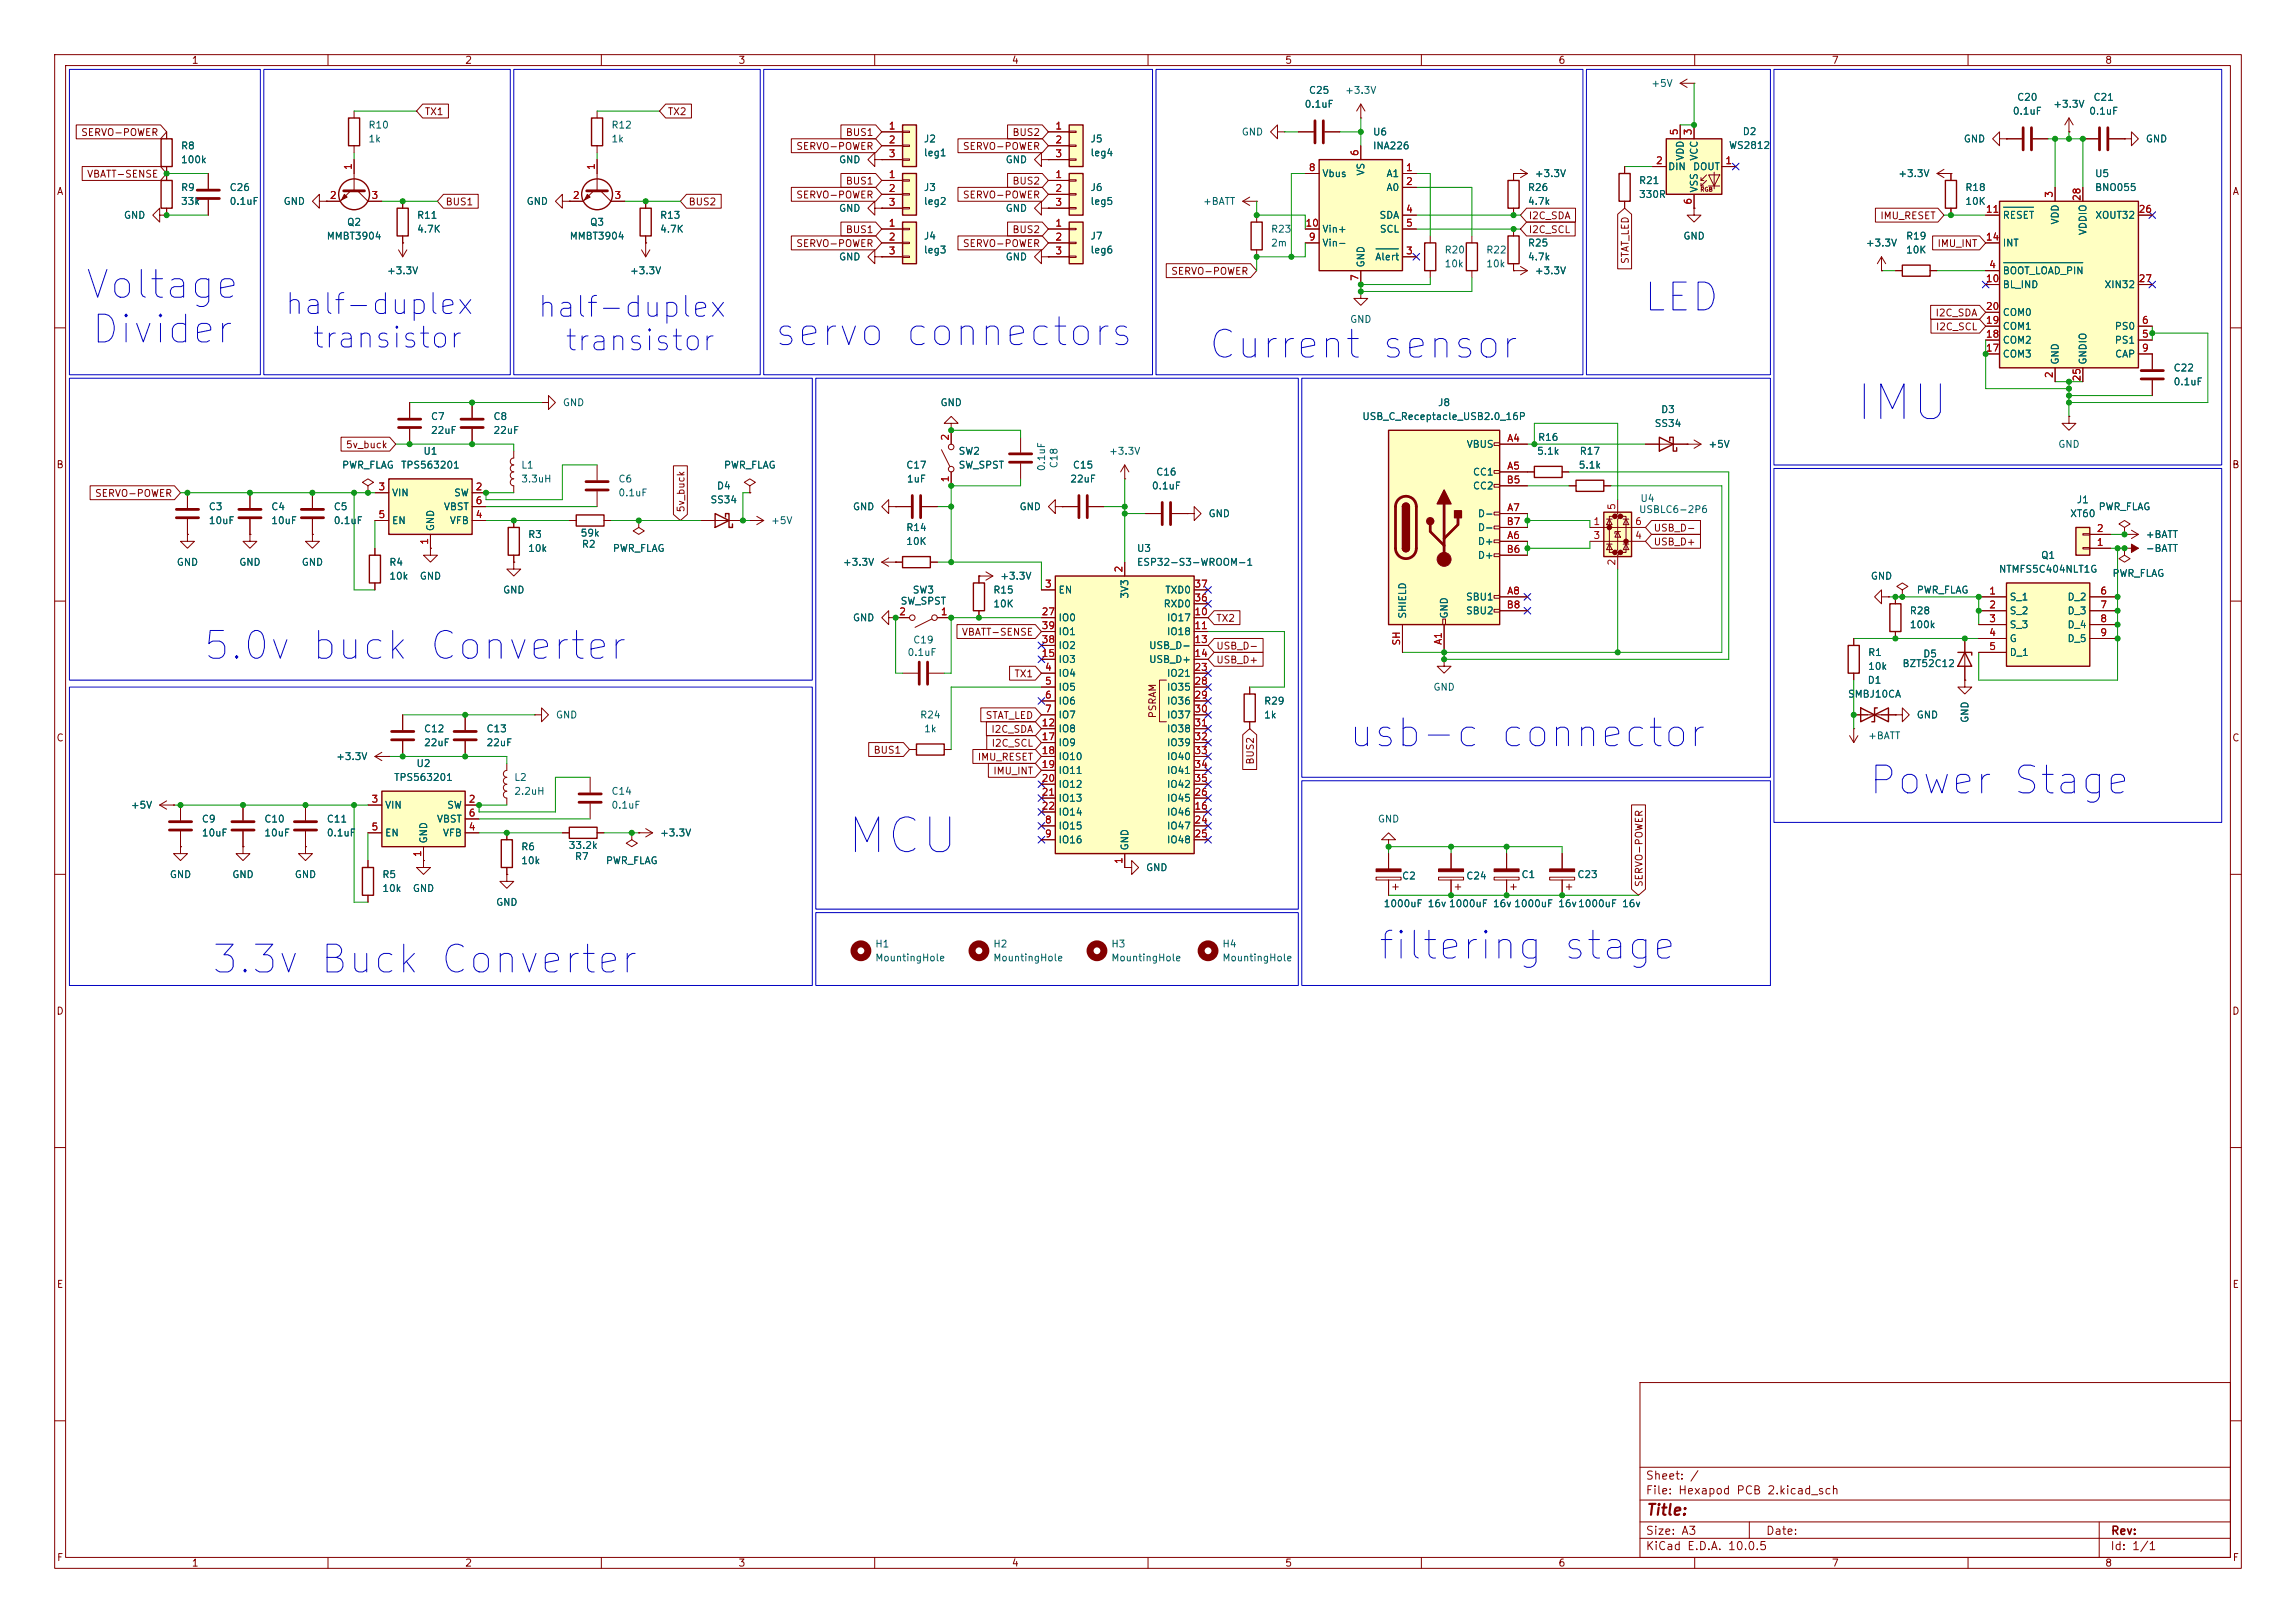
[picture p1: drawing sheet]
<svg xmlns="http://www.w3.org/2000/svg" width="420mm" height="297mm" viewBox="0 0 420 297" stroke-linecap="round" stroke-linejoin="round" font-family="sans-serif">
<defs><g id="words">
<g font-size="6.3" fill="#0000c2">
<text x="338.9" y="78.5">IMU</text>
<text x="154.3" y="157.8">MCU</text>
</g>
<g font-size="5.1" fill="#0000c2">
<text x="15.2" y="55.9">Voltage</text>
<text x="300.2" y="58.2">LED</text>
<text x="16.3" y="64.1">Divider</text>
<text x="141.2" y="64.6">servo connectors</text>
<text x="220.6" y="66.9">Current sensor</text>
<text x="36.7" y="122">5.0v buck Converter</text>
<text x="246.2" y="138">usb-c connector</text>
<text x="341.4" y="146.6">Power Stage</text>
<text x="38.3" y="179.4">3.3v Buck Converter</text>
<text x="251.7" y="176.9">filtering stage</text>
</g>
<g font-size="3.8" fill="#0000c2">
<text x="51.8" y="58.5">half-duplex</text>
<text x="98" y="59">half-duplex</text>
<text x="56.8" y="64.7">transistor</text>
<text x="103" y="65.2">transistor</text>
</g>
<text font-size="2" fill="#840000" x="301" y="277.8">Title:</text>
<g font-size="1.5" fill="#840000">
<text x="300.9" y="273.8">File: Hexapod PCB 2.kicad_sch</text>
<text x="300.9" y="271.1">Sheet: /</text>
<text x="300.9" y="281.2">Size: A3</text>
<text x="322.9" y="281.2">Date:</text>
<text x="386" y="281.2">Rev:</text>
<text x="300.9" y="284">KiCad E.D.A. 10.0.5</text>
<text x="385.9" y="284">Id: 1/1</text>
</g>
<g font-size="1.3" fill="#840000">
<text x="35" y="12">1</text>
<text x="85" y="12">2</text>
<text x="135" y="12">3</text>
<text x="185" y="12">4</text>
<text x="235" y="12">5</text>
<text x="285" y="12">6</text>
<text x="335" y="12">7</text>
<text x="385" y="12">8</text>
<text x="77.6" y="21.4">TX1</text>
<text x="122.1" y="21.4">TX2</text>
<text x="14.7" y="25.2">SERVO-POWER</text>
<text x="145.5" y="27.7">SERVO-POWER</text>
<text x="154.6" y="25.2">BUS1</text>
<text x="176" y="27.7">SERVO-POWER</text>
<text x="185.1" y="25.2">BUS2</text>
<text x="10.3" y="36">A</text>
<text x="15.8" y="32.8">VBATT-SENSE</text>
<text x="154.6" y="34.1">BUS1</text>
<text x="185.1" y="34.1">BUS2</text>
<text x="408.3" y="36">A</text>
<text x="81.4" y="37.9">BUS1</text>
<text x="125.9" y="37.9">BUS2</text>
<text x="145.5" y="36.6">SERVO-POWER</text>
<text x="176" y="36.6">SERVO-POWER</text>
<text x="279.5" y="40.4">I2C_SDA</text>
<text x="343.8" y="40.4">IMU_RESET</text>
<text x="145.5" y="45.5">SERVO-POWER</text>
<text x="154.6" y="43">BUS1</text>
<text x="176" y="45.5">SERVO-POWER</text>
<text x="185.1" y="43">BUS2</text>
<text x="279.5" y="43">I2C_SCL</text>
<text x="354.3" y="45.5">IMU_INT</text>
<text x="214.1" y="50.6">SERVO-POWER</text>
<text x="298.2" y="48.4" transform="rotate(-90 298.2 48.4)">STAT_LED</text>
<text x="353.9" y="58.2">I2C_SDA</text>
<text x="354" y="60.7">I2C_SCL</text>
<text x="63.2" y="82.3">5v_buck</text>
<text x="10.2" y="86">B</text>
<text x="408.2" y="86">B</text>
<text x="17.3" y="91.2">SERVO-POWER</text>
<text x="125.5" y="93.8" transform="rotate(-90 125.5 93.8)">5v_buck</text>
<text x="302.4" y="97.6">USB_D-</text>
<text x="302.4" y="100.1">USB_D+</text>
<text x="175.8" y="116.6">VBATT-SENSE</text>
<text x="222.4" y="119.2">USB_D-</text>
<text x="222.4" y="114.1">TX2</text>
<text x="185.5" y="124.2">TX1</text>
<text x="222.4" y="121.7">USB_D+</text>
<text x="180.2" y="131.9">STAT_LED</text>
<text x="211.8" y="131.5" transform="rotate(-90 211.8 131.5)">PSRAM</text>
<text x="10.2" y="136">C</text>
<text x="181.2" y="134.4">I2C_SDA</text>
<text x="181.3" y="136.9">I2C_SCL</text>
<text x="408.2" y="136">C</text>
<text x="159.7" y="138.2">BUS1</text>
<text x="178.7" y="139.5">IMU_RESET</text>
<text x="181.6" y="142">IMU_INT</text>
<text x="229.7" y="140" transform="rotate(-90 229.7 140)">BUS2</text>
<text x="300.8" y="162.4" transform="rotate(-90 300.8 162.4)">SERVO-POWER</text>
<text x="10.2" y="186">D</text>
<text x="408.2" y="186">D</text>
<text x="10.3" y="236">E</text>
<text x="408.3" y="236">E</text>
<text x="10.3" y="286">F</text>
<text x="35" y="287">1</text>
<text x="85" y="287">2</text>
<text x="135" y="287">3</text>
<text x="185" y="287">4</text>
<text x="235" y="287">5</text>
<text x="285" y="287">6</text>
<text x="335" y="287">7</text>
<text x="385" y="287">8</text>
<text x="408.3" y="286">F</text>
</g>
<g font-size="1.3" fill="#006464">
<text x="239.3" y="17.5">C25</text>
<text x="246" y="17.5">+3.3V</text>
<text x="302" y="16.2">+5V</text>
<text x="67.3" y="23.8">R10</text>
<text x="111.7" y="23.8">R12</text>
<text x="238.5" y="20">0.1uF</text>
<text x="368.1" y="21.3">0.1uF</text>
<text x="368.9" y="18.7">C20</text>
<text x="375.5" y="20">+3.3V</text>
<text x="382.1" y="21.3">0.1uF</text>
<text x="382.8" y="18.7">C21</text>
<text x="33" y="27.6">R8</text>
<text x="67.3" y="26.4">1k</text>
<text x="111.7" y="26.4">1k</text>
<text x="168.9" y="26.4">J2</text>
<text x="168.9" y="28.9">leg1</text>
<text x="199.4" y="26.4">J5</text>
<text x="199.4" y="28.9">leg4</text>
<text x="227" y="25.1">GND</text>
<text x="251" y="25.1">U6</text>
<text x="251" y="27.6">INA226</text>
<text x="308.3" y="29.5" transform="rotate(-90 308.3 29.5)">VDD</text>
<text x="310.8" y="29.5" transform="rotate(-90 310.8 29.5)">VCC</text>
<text x="316.2" y="27.6">WS2812</text>
<text x="318.7" y="25">D2</text>
<text x="359.1" y="26.4">GND</text>
<text x="392.4" y="26.4">GND</text>
<text x="33" y="35.3">R9</text>
<text x="33" y="30.2">100k</text>
<text x="41.9" y="35.3">C26</text>
<text x="153.4" y="30.2">GND</text>
<text x="168.9" y="35.3">J3</text>
<text x="183.9" y="30.2">GND</text>
<text x="199.4" y="35.3">J6</text>
<text x="241.8" y="32.7">Vbus</text>
<text x="249.9" y="32.2" transform="rotate(-90 249.9 32.2)">VS</text>
<text x="253.5" y="32.7">A1</text>
<text x="253.5" y="35.3">A0</text>
<text x="279.4" y="35.3">R26</text>
<text x="280.7" y="32.7">+3.3V</text>
<text x="299.7" y="34">R21</text>
<text x="305" y="31.4">DIN</text>
<text x="309.6" y="31.4">DOUT</text>
<text x="310.8" y="35.3" transform="rotate(-90 310.8 35.3)">VSS</text>
<text x="347.1" y="32.7">+3.3V</text>
<text x="359.4" y="35.3">R18</text>
<text x="383.1" y="32.7">U5</text>
<text x="383.1" y="35.3">BNO055</text>
<text x="22.6" y="40.3">GND</text>
<text x="33" y="37.8">33k</text>
<text x="41.9" y="37.8">0.1uF</text>
<text x="51.8" y="37.8">GND</text>
<text x="63.4" y="41.6">Q2</text>
<text x="76.2" y="40.3">R11</text>
<text x="96.2" y="37.8">GND</text>
<text x="107.8" y="41.6">Q3</text>
<text x="120.6" y="40.3">R13</text>
<text x="153.4" y="39.1">GND</text>
<text x="168.9" y="37.8">leg2</text>
<text x="183.9" y="39.1">GND</text>
<text x="199.4" y="37.8">leg5</text>
<text x="220" y="37.8">+BATT</text>
<text x="252.2" y="40.3">SDA</text>
<text x="279.4" y="37.8">4.7k</text>
<text x="299.7" y="36.5">330R</text>
<text x="359.4" y="37.8">10K</text>
<text x="366.2" y="40.3">RESET</text>
<text x="376.9" y="41.2" transform="rotate(-90 376.9 41.2)">VDD</text>
<text x="383.2" y="40.3">XOUT32</text>
<text x="59.7" y="44.1">MMBT3904</text>
<text x="76.2" y="42.9">4.7K</text>
<text x="104.1" y="44.1">MMBT3904</text>
<text x="120.6" y="42.9">4.7K</text>
<text x="153.4" y="48">GND</text>
<text x="168.9" y="44.1">J4</text>
<text x="168.9" y="46.7">leg3</text>
<text x="183.9" y="48">GND</text>
<text x="199.4" y="44.1">J7</text>
<text x="199.4" y="46.7">leg6</text>
<text x="232.4" y="42.9">R23</text>
<text x="232.4" y="45.4">2m</text>
<text x="241.8" y="45.4">Vin-</text>
<text x="241.8" y="42.9">Vin+</text>
<text x="251.5" y="48">Alert</text>
<text x="252.3" y="42.9">SCL</text>
<text x="264.1" y="46.7">R20</text>
<text x="271.8" y="46.7">R22</text>
<text x="279.4" y="45.4">R25</text>
<text x="279.4" y="48">4.7k</text>
<text x="307.8" y="44.1">GND</text>
<text x="341.2" y="45.4">+3.3V</text>
<text x="348.5" y="44.1">R19</text>
<text x="348.5" y="46.7">10K</text>
<text x="366.2" y="45.4">INT</text>
<text x="382" y="43.1" transform="rotate(-90 382 43.1)">VDDIO</text>
<text x="70.7" y="50.5">+3.3V</text>
<text x="115.1" y="50.5">+3.3V</text>
<text x="249.9" y="49" transform="rotate(-90 249.9 49)">GND</text>
<text x="264.1" y="49.2">10k</text>
<text x="271.8" y="49.2">10k</text>
<text x="280.7" y="50.5">+3.3V</text>
<text x="366.2" y="50.5">BOOT_LOAD_PIN</text>
<text x="366.2" y="53">BL_IND</text>
<text x="384.9" y="53">XIN32</text>
<text x="246.9" y="59.4">GND</text>
<text x="366.2" y="58.1">COM0</text>
<text x="366.2" y="65.7">COM3</text>
<text x="366.2" y="63.2">COM2</text>
<text x="366.2" y="60.7">COM1</text>
<text x="386.7" y="63.2">PS1</text>
<text x="386.7" y="60.7">PS0</text>
<text x="386.8" y="65.7">CAP</text>
<text x="376.9" y="66.8" transform="rotate(-90 376.9 66.8)">GND</text>
<text x="382" y="66.8" transform="rotate(-90 382 66.8)">GNDIO</text>
<text x="397.5" y="68.3">C22</text>
<text x="397.5" y="70.8">0.1uF</text>
<text x="78.7" y="77.2">C7</text>
<text x="90.2" y="77.2">C8</text>
<text x="102.9" y="74.6">GND</text>
<text x="171.9" y="74.6">GND</text>
<text x="249.1" y="77.2">USB_C_Receptacle_USB2.0_16P</text>
<text x="262.9" y="74.6">J8</text>
<text x="303.8" y="75.9">D3</text>
<text x="77.3" y="83.5">U1</text>
<text x="78.7" y="79.7">22uF</text>
<text x="90.2" y="79.7">22uF</text>
<text x="175.2" y="83.5">SW2</text>
<text x="202.8" y="83.5">+3.3V</text>
<text x="268.2" y="82.2">VBUS</text>
<text x="281.1" y="83.5">5.1k</text>
<text x="281.2" y="81">R16</text>
<text x="288.9" y="83.5">R17</text>
<text x="302.6" y="78.4">SS34</text>
<text x="312.4" y="82.2">+5V</text>
<text x="376.4" y="82.2">GND</text>
<text x="62.5" y="86.1">PWR_FLAG</text>
<text x="73.3" y="86.1">TPS563201</text>
<text x="95.2" y="86.1">L1</text>
<text x="95.2" y="88.6">3.3uH</text>
<text x="113" y="88.6">C6</text>
<text x="131" y="89.9">D4</text>
<text x="132.3" y="86.1">PWR_FLAG</text>
<text x="165.7" y="86.1">C17</text>
<text x="165.8" y="88.6">1uF</text>
<text x="175.2" y="86.1">SW_SPST</text>
<text x="191.5" y="86.3" transform="rotate(-90 191.5 86.3)">0.1uF</text>
<text x="193.7" y="85.8" transform="rotate(-90 193.7 85.8)">C18</text>
<text x="195.7" y="88.6">22uF</text>
<text x="196.1" y="86.1">C15</text>
<text x="210.6" y="89.9">0.1uF</text>
<text x="211.4" y="87.3">C16</text>
<text x="269.3" y="87.3">CC1</text>
<text x="269.3" y="89.9">CC2</text>
<text x="288.7" y="86.1">5.1k</text>
<text x="38.1" y="93.7">C3</text>
<text x="49.5" y="93.7">C4</text>
<text x="60.9" y="93.7">C5</text>
<text x="71.6" y="91.1">VIN</text>
<text x="81.1" y="93.7">VBST</text>
<text x="83" y="91.1">SW</text>
<text x="113" y="91.1">0.1uF</text>
<text x="129.9" y="92.4">SS34</text>
<text x="155.9" y="93.7">GND</text>
<text x="186.4" y="93.7">GND</text>
<text x="221" y="94.9">GND</text>
<text x="270.2" y="94.9">D-</text>
<text x="299.7" y="94.2">USBLC6-2P6</text>
<text x="300" y="92.1">U4</text>
<text x="378.6" y="94.9">XT60</text>
<text x="379.8" y="92.4">J1</text>
<text x="383.8" y="93.7">PWR_FLAG</text>
<text x="38.1" y="96.2">10uF</text>
<text x="49.5" y="96.2">10uF</text>
<text x="60.9" y="96.2">0.1uF</text>
<text x="71.6" y="96.2">EN</text>
<text x="79.7" y="97.3" transform="rotate(-90 79.7 97.3)">GND</text>
<text x="82.2" y="96.2">VFB</text>
<text x="96.5" y="98.8">R3</text>
<text x="96.5" y="101.3">10k</text>
<text x="106.1" y="98.5">59k</text>
<text x="106.3" y="100.5">R2</text>
<text x="112" y="101.3">PWR_FLAG</text>
<text x="141" y="96.2">+5V</text>
<text x="165.7" y="97.5">R14</text>
<text x="165.7" y="100">10K</text>
<text x="207.9" y="101.3">U3</text>
<text x="270.2" y="100">D+</text>
<text x="270.2" y="97.5">D-</text>
<text x="392.4" y="101.3">-BATT</text>
<text x="392.4" y="98.8">+BATT</text>
<text x="32.2" y="103.8">GND</text>
<text x="43.7" y="103.8">GND</text>
<text x="55.1" y="103.8">GND</text>
<text x="71.1" y="103.8">R4</text>
<text x="71.1" y="106.4">10k</text>
<text x="76.7" y="106.4">GND</text>
<text x="154.1" y="103.8">+3.3V</text>
<text x="182.9" y="106.4">+3.3V</text>
<text x="207.9" y="103.8">ESP32-S3-WROOM-1</text>
<text x="270.2" y="102.6">D+</text>
<text x="342.1" y="106.4">GND</text>
<text x="365.5" y="105.1">NTMFS5C404NLT1G</text>
<text x="373.3" y="102.6">Q1</text>
<text x="386.3" y="105.9">PWR_FLAG</text>
<text x="91.9" y="108.9">GND</text>
<text x="155.9" y="114">GND</text>
<text x="164.6" y="110.9">SW_SPST</text>
<text x="166.8" y="108.9">SW3</text>
<text x="181.6" y="108.9">R15</text>
<text x="181.6" y="111.5">10K</text>
<text x="193.5" y="108.9">EN</text>
<text x="193.5" y="114">IO0</text>
<text x="206.7" y="109.7" transform="rotate(-90 206.7 109.7)">3V3</text>
<text x="212.7" y="111.5">RXD0</text>
<text x="213" y="108.9">TXD0</text>
<text x="213.4" y="114">IO17</text>
<text x="257.5" y="113.3" transform="rotate(-90 257.5 113.3)">SHIELD</text>
<text x="265.1" y="113.3" transform="rotate(-90 265.1 113.3)">GND</text>
<text x="268.1" y="110.2">SBU1</text>
<text x="268.1" y="112.7">SBU2</text>
<text x="349.2" y="112.7">R28</text>
<text x="350.5" y="108.9">PWR_FLAG</text>
<text x="367.5" y="110.2">S_1</text>
<text x="367.5" y="112.7">S_2</text>
<text x="378.1" y="110.2">D_2</text>
<text x="378.1" y="112.7">D_3</text>
<text x="166.9" y="118.1">C19</text>
<text x="193.5" y="119.1">IO2</text>
<text x="193.5" y="116.5">IO1</text>
<text x="210.1" y="119.1">USB_D-</text>
<text x="213.4" y="116.5">IO18</text>
<text x="349.2" y="115.3">100k</text>
<text x="367.5" y="115.3">S_3</text>
<text x="367.5" y="117.8">G</text>
<text x="378.1" y="115.3">D_4</text>
<text x="378.1" y="117.8">D_5</text>
<text x="165.9" y="120.3">0.1uF</text>
<text x="193.5" y="124.2">IO4</text>
<text x="193.5" y="121.6">IO3</text>
<text x="210.1" y="121.6">USB_D+</text>
<text x="213.4" y="124.2">IO21</text>
<text x="341.5" y="125.4">D1</text>
<text x="341.6" y="120.3">R1</text>
<text x="341.6" y="122.9">10k</text>
<text x="347.9" y="122.4">BZT52C12</text>
<text x="351.7" y="120.6">D5</text>
<text x="367.5" y="120.3">D_1</text>
<text x="101.6" y="131.8">GND</text>
<text x="168.2" y="131.8">R24</text>
<text x="193.5" y="126.7">IO5</text>
<text x="193.5" y="129.2">IO6</text>
<text x="193.5" y="131.8">IO7</text>
<text x="213.4" y="126.7">IO35</text>
<text x="213.4" y="129.2">IO36</text>
<text x="213.4" y="131.8">IO37</text>
<text x="231.1" y="129.2">R29</text>
<text x="231.1" y="131.8">1k</text>
<text x="262.1" y="126.7">GND</text>
<text x="337.9" y="128">SMBJ10CA</text>
<text x="350.5" y="131.8">GND</text>
<text x="77.5" y="134.3">C12</text>
<text x="77.5" y="136.9">22uF</text>
<text x="88.9" y="134.3">C13</text>
<text x="88.9" y="136.9">22uF</text>
<text x="168.9" y="134.3">1k</text>
<text x="193.5" y="134.3">IO8</text>
<text x="193.5" y="136.9">IO9</text>
<text x="213.4" y="134.3">IO38</text>
<text x="213.4" y="136.9">IO39</text>
<text x="341.6" y="135.6">+BATT</text>
<text x="360.4" y="132.4" transform="rotate(-90 360.4 132.4)">GND</text>
<text x="61.4" y="139.4">+3.3V</text>
<text x="72" y="143.2">TPS563201</text>
<text x="76.1" y="140.7">U2</text>
<text x="94" y="143.2">L2</text>
<text x="193.5" y="139.4">IO10</text>
<text x="193.5" y="141.9">IO11</text>
<text x="213.4" y="139.4">IO40</text>
<text x="213.4" y="141.9">IO41</text>
<text x="23.8" y="148.3">+5V</text>
<text x="70.3" y="148.3">VIN</text>
<text x="81.7" y="148.3">SW</text>
<text x="94" y="145.7">2.2uH</text>
<text x="111.7" y="145.7">C14</text>
<text x="111.7" y="148.3">0.1uF</text>
<text x="193.5" y="144.5">IO12</text>
<text x="193.5" y="147">IO13</text>
<text x="193.5" y="149.6">IO14</text>
<text x="213.4" y="149.6">IO46</text>
<text x="213.4" y="147">IO45</text>
<text x="213.4" y="144.5">IO42</text>
<text x="36.8" y="150.8">C9</text>
<text x="36.8" y="153.4">10uF</text>
<text x="48.2" y="150.8">C10</text>
<text x="48.2" y="153.4">10uF</text>
<text x="59.7" y="150.8">C11</text>
<text x="59.7" y="153.4">0.1uF</text>
<text x="70.3" y="153.4">EN</text>
<text x="78.4" y="154.5" transform="rotate(-90 78.4 154.5)">GND</text>
<text x="79.8" y="150.8">VBST</text>
<text x="80.9" y="153.4">VFB</text>
<text x="95.2" y="155.9">R6</text>
<text x="103.9" y="155.6">33.2k</text>
<text x="120.6" y="153.4">+3.3V</text>
<text x="193.5" y="152.1">IO15</text>
<text x="193.5" y="154.6">IO16</text>
<text x="206.7" y="155.7" transform="rotate(-90 206.7 155.7)">GND</text>
<text x="213.4" y="152.1">IO47</text>
<text x="213.4" y="154.6">IO48</text>
<text x="251.9" y="150.8">GND</text>
<text x="31" y="161">GND</text>
<text x="42.4" y="161">GND</text>
<text x="53.8" y="161">GND</text>
<text x="69.8" y="161">R5</text>
<text x="95.2" y="158.4">10k</text>
<text x="105.1" y="157.7">R7</text>
<text x="110.7" y="158.4">PWR_FLAG</text>
<text x="209.5" y="159.7">GND</text>
<text x="256.4" y="161.2">C2</text>
<text x="268.1" y="161.2">C24</text>
<text x="278.2" y="161">C1</text>
<text x="288.4" y="161">C23</text>
<text x="69.8" y="163.5">10k</text>
<text x="75.4" y="163.5">GND</text>
<text x="90.6" y="166.1">GND</text>
<text x="253" y="166.3">1000uF 16v 1000uF 16v 1000uF 16v1000uF 16v</text>
<text x="160" y="173.7">H1</text>
<text x="181.6" y="173.7">H2</text>
<text x="203.2" y="173.7">H3</text>
<text x="223.5" y="173.7">H4</text>
<text x="160" y="176.2">MountingHole</text>
<text x="181.6" y="176.2">MountingHole</text>
<text x="203.2" y="176.2">MountingHole</text>
<text x="223.5" y="176.2">MountingHole</text>
</g>
<g font-size="1.3" fill="#a90000">
<text x="162.5" y="24">1</text>
<text x="192.9" y="24">1</text>
<text x="162.5" y="26.5">2</text>
<text x="162.5" y="29.1">3</text>
<text x="192.9" y="26.5">2</text>
<text x="192.9" y="29.1">3</text>
<text x="248.8" y="28.7" transform="rotate(-90 248.8 28.7)">6</text>
<text x="307.2" y="24.9" transform="rotate(-90 307.2 24.9)">5</text>
<text x="309.7" y="24.9" transform="rotate(-90 309.7 24.9)">3</text>
<text x="64.6" y="31.2" transform="rotate(-90 64.6 31.2)">1</text>
<text x="109.1" y="31.2" transform="rotate(-90 109.1 31.2)">1</text>
<text x="162.5" y="32.9">1</text>
<text x="162.5" y="35.4">2</text>
<text x="192.9" y="32.9">1</text>
<text x="192.9" y="35.4">2</text>
<text x="239.3" y="31.6">8</text>
<text x="257.1" y="31.6">1</text>
<text x="257.1" y="34.2">2</text>
<text x="302.8" y="30.3">2</text>
<text x="315.5" y="30.3">1</text>
<text x="60.2" y="36.7">2</text>
<text x="67.8" y="36.7">3</text>
<text x="104.7" y="36.7">2</text>
<text x="112.3" y="36.7">3</text>
<text x="162.5" y="38">3</text>
<text x="162.5" y="41.8">1</text>
<text x="192.9" y="41.8">1</text>
<text x="192.9" y="38">3</text>
<text x="238.7" y="41.8">10</text>
<text x="257.1" y="39.2">4</text>
<text x="257.1" y="41.8">5</text>
<text x="309.7" y="37.6" transform="rotate(-90 309.7 37.6)">6</text>
<text x="363.2" y="39.2">11</text>
<text x="375.8" y="36.3" transform="rotate(-90 375.8 36.3)">3</text>
<text x="380.9" y="36.9" transform="rotate(-90 380.9 36.9)">28</text>
<text x="391.1" y="39.2">26</text>
<text x="162.5" y="44.3">2</text>
<text x="162.5" y="46.9">3</text>
<text x="192.9" y="44.3">2</text>
<text x="192.9" y="46.9">3</text>
<text x="239.3" y="44.3">9</text>
<text x="257.1" y="46.9">3</text>
<text x="363.2" y="44.3">14</text>
<text x="248.8" y="51.5" transform="rotate(-90 248.8 51.5)">7</text>
<text x="363.2" y="51.9">10</text>
<text x="363.8" y="49.4">4</text>
<text x="391.1" y="51.9">27</text>
<text x="363.2" y="59.6">19</text>
<text x="363.2" y="57">20</text>
<text x="391.7" y="59.6">6</text>
<text x="363.2" y="64.6">17</text>
<text x="363.2" y="62.1">18</text>
<text x="391.7" y="62.1">5</text>
<text x="391.7" y="64.6">9</text>
<text x="375.8" y="69.3" transform="rotate(-90 375.8 69.3)">2</text>
<text x="380.9" y="69.9" transform="rotate(-90 380.9 69.9)">25</text>
<text x="173.9" y="80.7" transform="rotate(-90 173.9 80.7)">2</text>
<text x="275.6" y="81.1">A4</text>
<text x="173.9" y="88.4" transform="rotate(-90 173.9 88.4)">1</text>
<text x="275.5" y="88.8">B5</text>
<text x="275.6" y="86.2">A5</text>
<text x="69.1" y="90">3</text>
<text x="69.1" y="95.1">5</text>
<text x="86.9" y="90">2</text>
<text x="86.9" y="95.1">4</text>
<text x="86.9" y="92.6">6</text>
<text x="275.6" y="93.8">A7</text>
<text x="295.8" y="93.4" transform="rotate(-90 295.8 93.4)">5</text>
<text x="78.6" y="99.8" transform="rotate(-90 78.6 99.8)">1</text>
<text x="275.5" y="101.5">B6</text>
<text x="275.5" y="96.4">B7</text>
<text x="275.6" y="98.9">A6</text>
<text x="291.4" y="96.4">1</text>
<text x="291.4" y="98.9">3</text>
<text x="299" y="98.9">4</text>
<text x="299" y="96.4">6</text>
<text x="383.4" y="100.2">1</text>
<text x="383.4" y="97.7">2</text>
<text x="191" y="107.8">3</text>
<text x="205.6" y="104.9" transform="rotate(-90 205.6 104.9)">2</text>
<text x="218.4" y="107.8">37</text>
<text x="295.8" y="103.6" transform="rotate(-90 295.8 103.6)">2</text>
<text x="164.4" y="112.9">2</text>
<text x="172" y="112.9">1</text>
<text x="190.4" y="112.9">27</text>
<text x="218.4" y="112.9">10</text>
<text x="218.4" y="110.4">36</text>
<text x="275.5" y="111.6">B8</text>
<text x="275.6" y="109.1">A8</text>
<text x="363.8" y="109.1">1</text>
<text x="363.8" y="111.6">2</text>
<text x="384.1" y="109.1">6</text>
<text x="384.1" y="111.6">7</text>
<text x="190.4" y="118">38</text>
<text x="190.4" y="115.4">39</text>
<text x="218.4" y="115.4">11</text>
<text x="218.4" y="118">13</text>
<text x="256.4" y="118.2" transform="rotate(-90 256.4 118.2)">SH</text>
<text x="264" y="118.1" transform="rotate(-90 264 118.1)">A1</text>
<text x="363.8" y="114.2">3</text>
<text x="363.8" y="116.7">4</text>
<text x="363.8" y="119.2">5</text>
<text x="384.1" y="114.2">8</text>
<text x="384.1" y="116.7">9</text>
<text x="190.4" y="120.5">15</text>
<text x="191" y="123.1">4</text>
<text x="191" y="125.6">5</text>
<text x="218.4" y="120.5">14</text>
<text x="218.4" y="123.1">23</text>
<text x="218.4" y="125.6">28</text>
<text x="191" y="128.1">6</text>
<text x="191" y="130.7">7</text>
<text x="218.4" y="128.1">29</text>
<text x="218.4" y="130.7">30</text>
<text x="190.4" y="133.2">12</text>
<text x="190.4" y="135.8">17</text>
<text x="218.4" y="133.2">31</text>
<text x="218.4" y="135.8">32</text>
<text x="190.4" y="138.3">18</text>
<text x="190.4" y="140.8">19</text>
<text x="190.4" y="143.4">20</text>
<text x="218.4" y="138.3">33</text>
<text x="218.4" y="140.8">34</text>
<text x="218.4" y="143.4">35</text>
<text x="67.8" y="147.2">3</text>
<text x="85.6" y="147.2">2</text>
<text x="85.6" y="149.7">6</text>
<text x="190.4" y="145.9">21</text>
<text x="190.4" y="148.5">22</text>
<text x="218.4" y="148.5">16</text>
<text x="218.4" y="145.9">26</text>
<text x="67.8" y="152.3">5</text>
<text x="85.6" y="152.3">4</text>
<text x="191" y="151">8</text>
<text x="191" y="153.5">9</text>
<text x="218.4" y="151">24</text>
<text x="218.4" y="153.5">25</text>
<text x="77.3" y="156.9" transform="rotate(-90 77.3 156.9)">1</text>
<text x="205.6" y="158.2" transform="rotate(-90 205.6 158.2)">1</text>
</g>
<text font-size=".8" fill="#840000" x="310.9" y="35.2">RGB</text>
</g></defs>
<g fill="none" stroke="#840000" stroke-width=".18">
<path d="M10 10h400v277h-400zM12 12h396v273h-396zM60 10v2M110 10v2M160 10v2M210 10v2M260 10v2M310 10v2M360 10v2M356.9 31.8v1.2M356.9 38.1v1.3M10 60h2"/>
<path d="M408 60h2M10 110h2M408 110h2M165.1 123.2h2.8M169.9 123.2h2.8M10 160h2M44.4 154.9v1.3h1.3l-1.3 1.3-1.2-1.3h1.2M44.4 154.9h.1M67.3 157.5v1.3M102.9 152.4h1.2M109.2 152.4h1.3M408 160h2"/>
<path d="M67.3 163.8v1.3M92.7 160v1.3h1.3l-1.3 1.3-1.3-1.3h1.3M92.7 160h.1M10 210h2M408 210h2M300 253h108v32h-108zM10 260h2M300 278.5h108M300 274.5h108M300 268.5h108M320 278.5v3M384 278.5v6.5"/>
<path d="M408 260h2M60 285v2M110 285v2M160 285v2M210 285v2M260 285v2M300 281.5h108M310 285v2M360 285v2"/>
</g>
<path d="M355.9 33h2v5.1h-2zM66.3 158.8h2v5h-2zM104.1 151.4h5.1v2h-5.1z" fill="none" stroke="#840000" stroke-width=".25"/>
<path d="M168.1 121.2v4M169.7 121.2v4" fill="none" stroke="#840000" stroke-width=".51"/>
<path d="M71.1 87.6h15.3v10.2h-15.3z" fill="#ffffc2"/>
<path d="M71.1 87.6h15.3v10.2h-15.3zM93 96.5h2v5.1h-2zM105.4 94.2h5.1v2.1h-5.1z" fill="none" stroke="#840000" stroke-width=".25"/>
<g fill="none" stroke="#840000" stroke-width=".18">
<path d="M160 38.1v-1.3l-1.3 1.3 1.3 1.3v-1.3h1.3M161.3 38.1h.1M57.1 90.2v2.8M57.1 95v2.8M68.6 90.2h2.5M68.6 95.3h2.5M78.7 97.8v2.5M86.4 90.2h2.5M86.4 95.3h2.5M86.4 92.7h2.5M94 95.3v1.2M104.1 95.3h1.3"/>
<path d="M110.5 95.3h1.3M94 101.6v1.3M107.9 142.2v2.8M107.9 147.1v2.8"/>
</g>
<path d="M55.1 93.2h4.1M55.1 94.7h4.1M105.9 146.8h4.1M105.9 145.3h4.1" fill="none" stroke="#840000" stroke-width=".51"/>
<path d="M195.6 22.9h2.5v7.6h-2.5z" fill="#ffffc2"/>
<path d="M195.6 22.9h2.5v7.6h-2.5z" fill="none" stroke="#840000" stroke-width=".25"/>
<path d="M191.8 24.1h3.8M191.8 26.7h3.8M191.8 29.2h3.8M195.6 24h1.2v.3h-1.2zM195.6 26.5h1.2v.3h-1.2zM195.6 29.1h1.2v.2h-1.2z" fill="none" stroke="#840000" stroke-width=".18"/>
<path d="M195.6 40.6h2.5v7.7h-2.5z" fill="#ffffc2"/>
<path d="M29.5 33h2v5.1h-2zM195.6 40.6h2.5v7.7h-2.5zM178.1 106.7h2v5.1h-2z" fill="none" stroke="#840000" stroke-width=".25"/>
<g fill="none" stroke="#840000" stroke-width=".18">
<path d="M248.9 19.1l-.7 1.2M248.9 19.1l.8 1.2M248.9 19.1v2.5M29.2 39.4v-1.3l-1.3 1.3 1.3 1.2v-1.2h1.3M30.5 39.4h.1M30.5 31.8v1.2M30.5 38.1v1.3M38.1 31.8v2.7M38.1 36.6v2.8M160 29.2v-1.3l-1.3 1.3 1.3 1.3v-1.3h1.3M161.3 29.2h.1M190.5 38.1v-1.3l-1.3 1.3 1.3 1.3v-1.3h1.3"/>
<path d="M191.8 38.1h.1M237.5 24.1h2.8M242.3 24.1h2.8M248.9 21.6h.1M190.5 47v-1.3l-1.3 1.3 1.3 1.3v-1.3h1.3M191.8 47h.1M191.8 41.9h3.8M191.8 44.5h3.8M191.8 47h3.8M195.6 41.8h1.2v.2h-1.2zM195.6 44.3h1.2v.3h-1.2zM195.6 46.9h1.2v.2h-1.2z"/>
<path d="M248.9 53.3v1.3h1.3l-1.3 1.3-1.3-1.3h1.3M248.9 53.3h.1M67.3 88.9l1-.6-1-.7-1 .7 1 .6v1.3M67.3 90.2h.1M137.2 95.3h.1M137.2 95.3h2.5M138.4 94.5l1.3 .8M139.7 95.3l-1.3 .7M161.3 102.9l1.3 .7M161.3 102.9h2.5M162.6 113v-1.2l-1.3 1.2 1.3 1.3v-1.3h1.2M162.6 102.1l-1.3 .8"/>
<path d="M163.8 113h.1M163.8 102.9h.1M179.1 105.4v1.3M179.1 111.8v1.2M29.2 147.3l1.3 .8M29.2 147.3h2.5M30.5 146.6l-1.3 .7M31.7 147.3h.1M33 154.9v1.3h1.3l-1.3 1.3-1.3-1.3h1.3M33 154.9h.1M33 147.3v2.8M33 152.1v2.8"/>
<path d="M44.4 147.3v2.8M44.4 152.1v2.8M115.6 152.4v1.3l1 .6-1 .6-1-.6 1-.6M115.6 152.4h.1M116.8 152.4h.1M116.8 152.4h2.6M118.1 151.6l1.3 .8M119.4 152.4l-1.3 .8M254 156.2v2.8M265.4 156.2v2.8M251.7 160.5h4.6v.5h-4.6zM254 161v2.8"/>
<path d="M254.8 162.3h1M255.3 161.8v1M263.1 160.5h4.6v.5h-4.6zM265.4 161v2.8M266.2 162.3h1M266.7 161.8v1"/>
</g>
<path d="M36.1 34.8h4M36.1 36.3h4M240.5 22.1v4.1M242.1 22.1v4.1M31 150.4h4.1M31 151.9h4.1M42.4 150.4h4.1M42.4 151.9h4.1" fill="none" stroke="#840000" stroke-width=".51"/>
<g fill="#840000" stroke="#840000" stroke-width=".18">
<path d="M251.7 159h4.6v.5h-4.6z"/>
<path d="M263.1 159h4.6v.5h-4.6z"/>
</g>
<path d="M241.3 29.2h15.2v20.3h-15.2z" fill="#ffffc2"/>
<g fill="none" stroke="#840000" stroke-width=".25">
<path d="M29.5 25.4h2v5.1h-2zM63.8 21.6h2v5.1h-2zM108.2 21.6h2v5.1h-2zM241.3 29.2h15.2v20.3h-15.2zM275.8 33h2.1v5.1h-2.1zM165.1 101.9h5.1v2h-5.1z"/>
<circle cx="64.8" cy="35.6" r="2.82"/>
<circle cx="109.2" cy="35.6" r="2.82"/>
</g>
<g fill="none" stroke="#840000" stroke-width=".18">
<path d="M30.5 24.1v1.3M30.5 30.5v1.3M58.4 36.8v-1.2l-1.3 1.2 1.3 1.3v-1.3h1.3M59.7 36.8h.1M64.1 34.9l-1.9 1.9h-2.5M64.8 20.3v1.3M64.8 26.7v1.2M64.8 29.2v5.7M65.4 34.9l1.9 1.9h2.5M102.9 36.8v-1.2l-1.3 1.2 1.3 1.3v-1.3h1.2M104.1 36.8h.1M108.6 34.9l-1.9 1.9h-2.6"/>
<path d="M109.2 20.3v1.3M109.2 26.7v1.2M109.2 29.2v5.7M109.9 34.9l1.9 1.9h2.5M238.8 31.8h2.5M248.9 26.7v2.5M256.5 31.8h2.6M256.5 34.3h2.6M256.5 39.4h2.6M276.9 31.8h.1M276.9 31.8h2.5M276.9 31.8v1.2"/>
<path d="M276.9 38.1v1.3M278.1 31l1.3 .8M279.4 31.8l-1.3 .7M365.8 25.4v-1.3l-1.3 1.3 1.3 1.3v-1.3h1.2M367 25.4h.1M367 25.4h2.8M371.9 25.4h2.7M117.3 45.7l.8 1.3M118.1 44.5h.1M118.1 44.5v2.5M118.9 45.7l-.8 1.3M238.8 41.9h2.5"/>
<path d="M238.8 44.5h2.5M248.9 49.5v2.6M256.5 47h2.6M256.5 41.9h2.6M162.6 92.7v-1.3l-1.3 1.3 1.3 1.3v-1.3h1.2M163.8 92.7h.1M163.8 92.7h2.8M168.7 92.7h2.7M217.2 94h1.2v-1.3l1.3 1.3-1.3 1.3v-1.3M217.2 94h.1M388.6 97.8h.1M388.6 96.5l1-.6-1-.6-1 .6 1 .6v1.3"/>
<path d="M388.6 97.8h2.6M389.9 97l1.3 .8M391.2 97.8l-1.3 .8M163.8 102.9h1.3M170.2 102.9h1.2M388.6 100.3h.1M388.6 100.3v1.3l1 .6-1 .7-1-.7 1-.6M388.6 100.3h2.6M346.7 130.8h1.3v-1.3l1.2 1.3-1.2 1.3v-1.3M346.7 130.8h.1"/>
</g>
<path d="M251.7 45.5h4.1" fill="none" stroke="#006464" stroke-width=".18"/>
<path d="M62.9 34.9h3.8M107.3 34.9h3.8M370.1 23.4v4M371.6 23.4v4M166.9 90.7v4M168.4 90.7v4" fill="none" stroke="#840000" stroke-width=".51"/>
<g fill="#840000" stroke="#840000" stroke-width=".18">
<path d="M63 35.6l.5 .5-1 .5z"/>
<path d="M389.9 99.6l1.3 .7-1.3 .8z"/>
<path d="M107.4 35.6l.5 .5-1 .5z"/>
</g>
<path d="M379.7 96.5h2.6v5.1h-2.6z" fill="#ffffc2"/>
<path d="M379.7 96.5h2.6v5.1h-2.6z" fill="none" stroke="#840000" stroke-width=".25"/>
<path d="M381 97.7h1.3v.2h-1.3zM382.3 97.8h3.8M381 100.2h1.3v.3h-1.3zM382.3 100.3h3.8M264.2 120.7v1.2h1.2l-1.2 1.3-1.3-1.3h1.3M264.2 120.7h.1M254 153.7h1.3l-1.3-1.3-1.3 1.3h1.3v1.2M254 154.9h.1" fill="none" stroke="#840000" stroke-width=".18"/>
<path d="M367 106.7h15.3v15.2h-15.3z" fill="#ffffc2"/>
<path d="M72.6 38.1h2.1v5.1h-2.1zM117.1 38.1h2v5.1h-2zM338.1 118.1h2v5.1h-2zM358.1 119.4h2.6v.5M359.4 119.4l1.3 2.5h-2.6zM367 106.7h15.3v15.2h-15.3zM227.6 127h2v5.1h-2zM340.4 129.5v2.6l5-2.6v2.6zM343.4 129.5h-.5v2.6h-.5M91.7 153.7h2v5.1h-2z" fill="none" stroke="#840000" stroke-width=".25"/>
<g fill="none" stroke="#840000" stroke-width=".18">
<path d="M73.7 36.8v1.3M118.1 36.8v1.3M378.5 24.1h.1M378.5 21.6l-.8 1.3M378.5 21.6l.7 1.3M378.5 21.6v2.5M388.6 25.4h1.3v-1.3l1.3 1.3-1.3 1.3v-1.3M388.6 25.4h.1M72.9 45.7l.8 1.3M73.7 44.5h.1M73.7 43.2v3.8M74.4 45.7l-.7 1.3"/>
<path d="M118.1 43.2v1.3M99.1 73.7h1.2v-1.3l1.3 1.3-1.3 1.2v-1.2M99.1 73.7h.1M378.5 76.2v1.3h1.2l-1.2 1.2-1.3-1.2h1.3M378.5 76.2h.1M393.7 64.8v2.8M393.7 69.6v2.8M109.2 85.1v2.8M109.2 89.9v2.8M179.1 105.4h.1M179.1 105.4h2.5M180.3 104.6l1.3 .8"/>
<path d="M181.6 105.4l-1.3 .8M339.1 116.8v1.3M359.4 116.8v7.7M361.9 109.2h5.1M361.9 111.8h5.1M361.9 114.3h5.1M361.9 116.8h5.1M361.9 119.4h5.1M382.3 109.2h5M382.3 111.8h5M382.3 114.3h5M382.3 116.8h5"/>
<path d="M97.8 130.8h1.3v-1.3l1.2 1.3-1.2 1.3v-1.3M97.8 130.8h.1M228.6 125.7v1.3M228.6 132.1v1.3M338.3 134.6l.8 1.3M339.1 133.4h.1M339.1 123.2v1.3M339.1 133.4v2.5M339.1 130.8h7.6M339.9 134.6l-.8 1.3M359.4 124.5v1.2h1.3l-1.3 1.3-1.3-1.3h1.3M359.4 124.5h.1"/>
<path d="M92.7 152.4v1.3M92.7 158.8v1.2"/>
</g>
<path d="M391.7 69.3h4M391.7 67.8h4M107.2 89.7h4.1M107.2 88.1h4.1" fill="none" stroke="#840000" stroke-width=".51"/>
<path d="M365.8 36.8h25.4v30.5h-25.4z" fill="#ffffc2"/>
<path d="M365.8 36.8h25.4v30.5h-25.4z" fill="none" stroke="#840000" stroke-width=".25"/>
<g fill="none" stroke="#840000" stroke-width=".18">
<path d="M363.2 39.4h2.6M375.9 34.3v2.5M381 34.3v2.5M391.2 39.4h2.5M363.2 49.5h2.6M363.2 59.7h2.6M363.2 52.1h2.6M363.2 44.5h2.6M363.2 57.2h2.6M391.2 59.7h2.5M391.2 52.1h2.5M363.2 62.2h2.6"/>
<path d="M363.2 64.8h2.6M375.9 67.3v2.6M381 67.3v2.6M391.2 62.2h2.5M391.2 64.8h2.5M73.7 130.8v2.8M73.7 135.6v2.8M85.1 130.8v2.8M85.1 135.6v2.8"/>
</g>
<path d="M366.5 37.9h5.5M366.5 48.1h14.5" fill="none" stroke="#006464" stroke-width=".18"/>
<path d="M71.6 133.9h4.1M71.6 135.4h4.1M83.1 133.9h4M83.1 135.4h4" fill="none" stroke="#840000" stroke-width=".51"/>
<path d="M195.6 31.8h2.5v7.6h-2.5z" fill="#ffffc2"/>
<path d="M195.6 31.8h2.5v7.6h-2.5zM167.6 136.1h5.1v2.1h-5.1z" fill="none" stroke="#840000" stroke-width=".25"/>
<g fill="none" stroke="#840000" stroke-width=".18">
<path d="M191.8 33h3.8M191.8 35.6h3.8M191.8 38.1h3.8M195.6 32.9h1.2v.2h-1.2zM195.6 35.4h1.2v.3h-1.2zM195.6 38h1.2v.2h-1.2zM381 25.4h2.8M385.8 25.4h2.8M174 78.7v2.6M172.2 82.3l1.5 3M174 86.4v2.5M68.6 138.4l1.2 .8"/>
<path d="M68.6 138.4h2.5M69.8 137.7l-1.2 .7M71.1 138.4h.1M166.4 137.2h1.2M172.7 137.2h1.3M55.9 154.9v1.3h1.2l-1.2 1.3-1.3-1.3h1.3M55.9 154.9h.1M55.9 147.3v2.8M55.9 152.1v2.8M77.5 157.5v1.3h1.2l-1.2 1.2-1.3-1.2h1.3M77.5 157.5h.1M205.7 158.8h1.3v-1.3l1.3 1.3-1.3 1.2v-1.2"/>
<path d="M205.7 158.8h.1"/>
<circle cx="174" cy="85.9" r=".51"/>
<circle cx="174" cy="81.8" r=".51"/>
</g>
<path d="M384 23.4v4M385.6 23.4v4M53.8 150.4h4.1M53.8 151.9h4.1" fill="none" stroke="#840000" stroke-width=".51"/>
<path d="M69.8 144.8h15.3v10.1h-15.3z" fill="#ffffc2"/>
<path d="M69.8 144.8h15.3v10.1h-15.3z" fill="none" stroke="#840000" stroke-width=".25"/>
<path d="M67.3 147.3h2.5M67.3 152.4h2.5M77.5 154.9v2.6M85.1 147.3h2.5M85.1 152.4h2.5M85.1 149.9h2.5" fill="none" stroke="#840000" stroke-width=".18"/>
<path d="M165.1 31.8h2.5v7.6h-2.5z" fill="#ffffc2"/>
<path d="M165.1 31.8h2.5v7.6h-2.5z" fill="none" stroke="#840000" stroke-width=".25"/>
<path d="M161.3 33h3.8M161.3 35.6h3.8M161.3 38.1h3.8M165.1 32.9h1.3v.2h-1.3zM165.1 35.4h1.3v.3h-1.3zM165.1 38h1.3v.2h-1.3z" fill="none" stroke="#840000" stroke-width=".18"/>
<path d="M165.1 22.9h2.5v7.6h-2.5z" fill="#ffffc2"/>
<path d="M165.1 22.9h2.5v7.6h-2.5zM296.2 31.8h2v5h-2zM228.9 40.6h2v5.1h-2zM260.6 44.5h2v5h-2zM67.6 101.6h2v5.1h-2z" fill="none" stroke="#840000" stroke-width=".25"/>
<g fill="none" stroke="#840000" stroke-width=".18">
<path d="M161.3 24.1h3.8M161.3 26.7h3.8M161.3 29.2h3.8M165.1 24h1.3v.3h-1.3zM165.1 26.5h1.3v.3h-1.3zM165.1 29.1h1.3v.2h-1.3zM190.5 29.2v-1.3l-1.3 1.3 1.3 1.3v-1.3h1.3M191.8 29.2h.1M227.3 36.8l1.3 .8M227.3 36.8h2.6M228.6 36.1l-1.3 .7M229.9 36.8h.1"/>
<path d="M229.9 39.4v1.2M233.7 24.1v-1.2l-1.3 1.2 1.3 1.3v-1.3h1.2M234.9 24.1h.1M297.2 30.5v1.3M297.2 36.8v1.3M229.9 45.7v1.3M261.6 43.2v1.3M261.6 49.5v1.3M74.9 73.7v2.8M74.9 78.5v2.8M57.1 97.8v1.3h1.3l-1.3 1.2-1.2-1.2h1.2M57.1 97.8h.1"/>
<path d="M94 85.1a.64 .64 0 0 0-.7 .6 .64 .64 0 0 0 .7 .7 .64 .64 0 0 0-.7 .6 .64 .64 0 0 0 .7 .6 .64 .64 0 0 0-.7 .7 .64 .64 0 0 0 .7 .6v1.3M94 82.6v1.2a.64 .64 0 0 0-.7 .7 .64 .64 0 0 0 .7 .6M68.6 100.3v1.3M68.6 106.7v1.3M78.7 100.3v1.3h1.3l-1.3 1.3-1.2-1.3h1.2M78.7 100.3h.1M94 102.9v1.2h1.2l-1.2 1.3-1.3-1.3h1.3M94 102.9h.1M92.7 139.7v1.3a.63 .63 0 0 0-.6 .6 .63 .63 0 0 0 .6 .6M92.7 142.2a.64 .64 0 0 0-.6 .7 .64 .64 0 0 0 .6 .6 .64 .64 0 0 0-.6 .7 .64 .64 0 0 0 .6 .6 .63 .63 0 0 0-.6 .6 .63 .63 0 0 0 .6 .7v1.2"/>
</g>
<path d="M72.9 76.7h4.1M72.9 78.2h4.1" fill="none" stroke="#840000" stroke-width=".51"/>
<path d="M165.1 40.6h2.5v7.7h-2.5z" fill="#ffffc2"/>
<path d="M165.1 40.6h2.5v7.7h-2.5zM268.2 44.5h2.1v5h-2.1zM275.8 43.2h2.1v5.1h-2.1zM130.8 94l2.5 1.3-2.5 1.2zM132.7 94.6v-.6h.6v2.5h.7v-.6" fill="none" stroke="#840000" stroke-width=".25"/>
<g fill="none" stroke="#840000" stroke-width=".18">
<path d="M160 47v-1.3l-1.3 1.3 1.3 1.3v-1.3h1.3M161.3 47h.1M161.3 41.9h3.8M161.3 44.5h3.8M161.3 47h3.8M165.1 41.8h1.3v.2h-1.3zM165.1 44.3h1.3v.3h-1.3zM165.1 46.9h1.3v.2h-1.3zM269.2 43.2v1.3M269.2 49.5v1.3M276.9 49.5h.1M276.9 41.9v1.3"/>
<path d="M276.9 48.3v1.2M276.9 49.5h2.5M278.1 48.8l1.3 .7M279.4 49.5l-1.3 .8M86.4 73.7v2.8M86.4 78.5v2.8M34.3 97.8v1.3h1.3l-1.3 1.2-1.3-1.2h1.3M34.3 97.8h.1M34.3 90.2v2.8M34.3 95v2.8M45.7 97.8v1.3h1.3l-1.3 1.2-1.3-1.2h1.3M45.7 97.8h.1"/>
<path d="M45.7 90.2v2.8M45.7 95v2.8M116.8 95.3v1.2l1.1 .7-1.1 .6-1-.6 1-.7M116.8 95.3h.1M128.3 95.3h7.6M137.2 88.9l1-.6-1-.7-1.1 .7 1.1 .6v1.3M137.2 90.2h.1M163.8 113h2.6M170.4 113.3l-3 1.5M171.4 113h2.6"/>
<circle cx="166.9" cy="113" r=".51"/>
<circle cx="170.9" cy="113" r=".51"/>
</g>
<path d="M84.3 76.7h4.1M84.3 78.2h4.1M32.3 93.2h4M32.3 94.7h4M43.7 93.2h4.1M43.7 94.7h4.1" fill="none" stroke="#840000" stroke-width=".51"/>
<path d="M254 78.7h20.3v35.6h-20.3z" fill="#ffffc2"/>
<g fill="none" stroke="#840000" stroke-width=".18">
<path d="M186.7 80v2.8M186.7 84.8v2.8M205.7 87.6h.1M205.7 85.1l-.7 1.3M205.7 85.1l.8 1.3M205.7 85.1v2.5M209.5 94h2.8M214.4 94h2.8M273.3 81h1v.5h-1zM273.3 86.1h1v.5h-1zM273.3 88.6h1v.6h-1zM273.3 93.7h1v.5h-1z"/>
<path d="M273.3 96.3h1v.5h-1zM273.3 98.8h1v.5h-1zM274.3 81.3h5.1M274.3 86.4h6.4M274.3 99.1h5.1M274.3 94h5.1M274.3 88.9h5.1M274.3 96.5h5.1M285.7 86.4h1.3M287 88.9h1.3M293.4 88.9h1.2M256.5 114.3v5.1"/>
<path d="M263.9 113.3h.5v1h-.5zM264.2 114.3v5.1M273.3 101.3h1v.6h-1zM273.3 109h1v.5h-1zM273.3 111.5h1v.5h-1zM274.3 109.2h5.1M274.3 101.6h5.1M274.3 111.8h5.1M275.6 156.2v2.8M285.7 156.2v2.8M273.3 160.5h4.6v.5h-4.6zM275.6 161v2.8"/>
<path d="M276.4 162.3h1M276.9 161.8v1M283.5 160.5h4.5v.5h-4.5zM285.7 161v2.8M286.5 162.3h1M287 161.8v1"/>
</g>
<path d="M254 78.7h20.3v35.6h-20.3zM256.5 92.7a.64 .64 0 0 1 .7-.6 .64 .64 0 0 1 .6 .6M280.7 85.3h5v2.1h-5zM288.3 87.9h5.1v2h-5.1zM256.5 100.3a.64 .64 0 0 0 .7 .7 .64 .64 0 0 0 .6-.7" fill="none" stroke="#840000" stroke-width=".25"/>
<path d="M184.7 84.6h4M184.7 83.1h4M212.6 91.9v4.1M214.1 91.9v4.1M255.8 91.4a1.91 1.91 0 0 1 2.1-.4 1.91 1.91 0 0 1 1.2 1.7v7.6a1.91 1.91 0 0 1-1.9 1.9 1.91 1.91 0 0 1-1.9-1.9v-7.7l.1-.7zM261.6 96v1.3l2.6 2.5M264.2 92.2v10.2M266.7 94.7v1.3l-2.5 2.6" fill="none" stroke="#840000" stroke-width=".51"/>
<g fill="#840000" stroke="#840000" stroke-width=".25">
<path d="M256.5 92.7h1.3v7.6h-1.3z"/>
<path d="M256.7 92.3a.64 .64 0 0 1 .7-.2 .64 .64 0 0 1 .4 .6h-1.3z"/>
<path d="M256.5 100.3h1.3a.64 .64 0 0 1-.6 .7 .64 .64 0 0 1-.7-.7z"/>
<path d="M264.2 89.7l1.2 2.5h-2.5z"/>
<path d="M266.1 93.5h1.2v1.2h-1.2z"/>
<circle cx="261.6" cy="95.4" r=".63"/>
</g>
<g fill="#840000" stroke="#840000" stroke-width=".18">
<path d="M283.5 159h4.5v.5h-4.5z"/>
<path d="M273.3 159h4.6v.5h-4.6z"/>
<circle cx="264.2" cy="102.4" r="1.27"/>
</g>
<path d="M193 105.4h25.4v50.8h-25.4z" fill="#ffffc2"/>
<path d="M193 105.4h25.4v50.8h-25.4zM345.7 110.5h2v5.1h-2z" fill="none" stroke="#840000" stroke-width=".25"/>
<g fill="none" stroke="#840000" stroke-width=".18">
<path d="M174 77.5h1.3l-1.3-1.3-1.3 1.3h1.3v1.2M174 78.7h.1M193 92.7v-1.3l-1.2 1.3 1.2 1.3v-1.3h1.3M194.3 92.7h.1M194.3 92.7h2.8M199.1 92.7h2.8M190.5 108h2.5M190.5 113h2.5M190.5 115.6h2.5M190.5 118.1h2.5M205.7 102.9v2.5M218.4 108h2.6"/>
<path d="M218.4 113h2.6M218.4 115.6h2.6M218.4 118.1h2.6M218.4 110.5h2.6M344.2 109.2v-1.2l-1.3 1.2 1.3 1.3v-1.3h1.2M345.4 109.2h.1M346.7 109.2v1.3M346.7 115.6v1.2M348 108l1-.7-1-.6-1 .6 1 .7v1.2M348 109.2h.1M190.5 123.2h2.5M190.5 125.7h2.5"/>
<path d="M190.5 128.3h2.5M190.5 130.8h2.5M190.5 133.4h2.5M190.5 120.7h2.5M190.5 135.9h2.5M190.5 138.4h2.5M213.4 124.5h-1.3v7.6h1.3M218.4 123.2h2.6M218.4 125.7h2.6M218.4 128.3h2.6M218.4 130.8h2.6M218.4 133.4h2.6"/>
<path d="M218.4 120.7h2.6M218.4 135.9h2.6M218.4 138.4h2.6M190.5 151.1h2.5M190.5 153.7h2.5M190.5 148.6h2.5M190.5 141h2.5M190.5 143.5h2.5M190.5 146.1h2.5M205.7 156.2v2.6M218.4 151.1h2.6M218.4 153.7h2.6"/>
<path d="M218.4 148.6h2.6M218.4 141h2.6M218.4 143.5h2.6M218.4 146.1h2.6"/>
</g>
<g fill="none" stroke="#840000" stroke-width="1.3">
<circle cx="157.5" cy="174" r="1.27"/>
<circle cx="179.1" cy="174" r="1.27"/>
<circle cx="200.7" cy="174" r="1.27"/>
<circle cx="221" cy="174" r="1.27"/>
</g>
<path d="M197.4 90.7v4M198.9 90.7v4" fill="none" stroke="#840000" stroke-width=".51"/>
<path d="M293.4 93.7h5v8.2h-5z" fill="#ffffc2"/>
<g fill="#840000" stroke="#840000" stroke-width=".51">
<circle cx="294.4" cy="96.5" r=".25"/>
<circle cx="295.4" cy="94.5" r=".25"/>
<circle cx="295.4" cy="101.1" r=".25"/>
<circle cx="296.4" cy="94.5" r=".25"/>
<circle cx="296.4" cy="101.1" r=".25"/>
<circle cx="297.4" cy="99.1" r=".25"/>
</g>
<g fill="none" stroke="#840000" stroke-width=".18">
<path d="M344.2 49.5h.1M344.2 47l-.8 1.3M344.2 47l.7 1.3M344.2 47v2.5M346.7 49.5h1.3M353.1 49.5h1.2M290.8 96.5h10.2M290.8 99.1h10.2M293.9 99.6h1M293.9 95h1M294.4 95l.5 1h-1zM294.4 99.6l.5 1h-1z"/>
<path d="M295.4 94.5h-1v6.6h1M295.9 91.4v2.6l-.5 .5h1l-.5 .5v5.6l-.5 .5h1l-.5 .5v2.5M295.9 97.3l.5 1h-1zM296.4 97.3h-1v.4M296.4 94.5h1v6.6h-1M296.9 99.6h1M296.9 95h1M297.4 95l.5 1h-1zM297.4 99.6l.5 1h-1zM301 81.3h10.1M308.6 81.3h.1M309.9 80.5l1.2 .8"/>
<path d="M311.1 81.3l-1.2 .7"/>
</g>
<path d="M348 48.5h5.1v2h-5.1zM293.4 93.7h5v8.2h-5zM303.5 80l2.6 1.3-2.6 1.3zM305.4 80.6v-.6h.7v2.6h.6v-.7" fill="none" stroke="#840000" stroke-width=".25"/>
<path d="M304.8 25.4h10.2v10.2h-10.2z" fill="#ffffc2"/>
<g fill="none" stroke="#840000" stroke-width=".18">
<path d="M77.3 19h4.7v2.6h-4.7l-1.1-1.3zM121.8 19h4.7v2.6h-4.7l-1.2-1.3zM307.3 15.2l1.3 .8M307.3 15.2h2.6M308.6 14.5l-1.3 .7M309.9 15.2h.1M13.9 22.9h15.5l1.1 1.2-1.1 1.3h-15.5zM15 30.5h14.4l1.1 1.3-1.1 1.2h-14.4zM30.5 39.4h.1M30.5 24.1v1.3M30.5 30.5v2.5M30.5 38.1v1.3"/>
<path d="M38.1 31.8v2.7M38.1 36.6v2.8M59.7 36.8h.1M59.7 36.8h2.5M64.8 29.2v2.6M67.3 36.8h2.5M73.7 36.8v1.3M81.1 35.6h6.4v2.5h-6.4l-1.1-1.3zM104.1 36.8h.1M104.1 36.8h2.6M109.2 29.2v2.6M111.8 36.8h2.5"/>
<path d="M118.1 36.8v1.3M125.6 35.6h6.3v2.5h-6.3l-1.1-1.3zM144.8 34.3h15.4l1.1 1.3-1.1 1.2h-15.4zM144.8 25.4h15.4l1.1 1.3-1.1 1.2h-15.4zM153.8 22.9h6.4l1.1 1.2-1.1 1.3h-6.4zM153.8 31.7h6.4l1.1 1.3-1.1 1.3h-6.4zM161.3 38.1h.1M161.3 29.2h.1M161.3 33h3.8M161.3 24.1h3.8M161.3 26.7h3.8M161.3 29.2h3.8"/>
<path d="M161.3 35.6h3.8M161.3 38.1h3.8M175.2 34.3h15.5l1.1 1.3-1.1 1.2h-15.5zM175.2 25.4h15.5l1.1 1.3-1.1 1.2h-15.5zM184.3 22.9h6.4l1.1 1.2-1.1 1.3h-6.4zM184.3 31.7h6.4l1.1 1.3-1.1 1.3h-6.4zM191.8 38.1h.1M191.8 29.2h.1M191.8 33h3.8M191.8 24.1h3.8M191.8 26.7h3.8M191.8 29.2h3.8"/>
<path d="M191.8 35.6h3.8M191.8 38.1h3.8M237.5 24.1h2.8M238.8 31.8h2.5M242.3 24.1h2.8M248.9 26.7v2.5M256.5 31.8h2.6M256.5 34.3h2.6M256.5 39.4h2.6M276.9 31.8h.1M276.9 31.8v1.2M276.9 38.1v1.3"/>
<path d="M279.2 38.1h9v2.5h-9l-1.1-1.2zM295.9 39.2l1.3-1.1 1.3 1.1v10h-2.6zM297.2 30.5v1.3M297.2 36.8v1.3M302.3 30.5h2.5M307.3 22.9v2.5M309.9 38.1v1.3h1.2l-1.2 1.2-1.3-1.2h1.3M309.9 38.1h.1M309.9 22.9v2.5M309.9 35.6v2.5M311.1 33h.6M311.1 34h.6"/>
<path d="M312.2 32l-1.1 1v-.5M312.2 33l-1.1 1v-.5M312.5 32h2.1l-1 2zM312.5 34h2.1M313.6 31.5v3M315 30.5h2.5M343.1 38.1h11.4l1.1 1.3-1.1 1.2h-11.4zM354.3 31.8l1.3 .7M354.3 31.8h2.6M355.6 31l-1.3 .8M356.9 31.8h.1M356.9 31.8v1.2"/>
<path d="M356.9 38.1v1.3M363.2 39.4h2.6M367 25.4h.1M367 25.4h2.8M371.9 25.4h2.7M375.9 34.3v2.5M378.5 24.1h.1M381 25.4h2.8M381 34.3v2.5M385.8 25.4h2.8M388.6 25.4h.1M391.2 39.4h2.5"/>
<path d="M73.7 44.5h.1M73.7 43.2v1.3M118.1 44.5h.1M118.1 43.2v1.3M144.8 43.2h15.4l1.1 1.3-1.1 1.2h-15.4zM153.8 40.6h6.4l1.1 1.3-1.1 1.3h-6.4zM161.3 47h.1M161.3 47h3.8M161.3 41.9h3.8M161.3 44.5h3.8M175.2 43.2h15.5l1.1 1.3-1.1 1.2h-15.5zM184.3 40.6h6.4l1.1 1.3-1.1 1.3h-6.4z"/>
<path d="M191.8 47h.1M191.8 47h3.8M191.8 41.9h3.8M191.8 44.5h3.8M213.3 48.3h15.5l1.1 1.2-1.1 1.3h-15.5zM238.8 41.9h2.5M238.8 44.5h2.5M248.9 49.5v2.6M256.5 47h2.6M256.5 41.9h2.6M276.9 49.5h.1M276.9 41.9v1.3"/>
<path d="M276.9 48.3v1.2M279.2 40.6h8.9v2.6h-8.9l-1.1-1.3zM344.2 49.5h.1M346.7 49.5h1.3M353.1 49.5h1.2M353.2 55.9h8.9l1.1 1.3-1.1 1.2h-8.9zM353.2 58.4h8.9l1.1 1.3-1.1 1.3h-8.9zM353.5 43.2h8.6l1.1 1.3-1.1 1.2h-8.6zM363.2 44.5h2.6M363.2 49.5h2.6M363.2 59.7h2.6M363.2 52.1h2.6"/>
<path d="M363.2 57.2h2.6M391.2 59.7h2.5M391.2 52.1h2.5M74.9 73.7v2.8M74.9 78.5v2.8M86.4 73.7v2.8M86.4 78.5v2.8M174 78.7h.1M174 78.7v2.6M363.2 62.2h2.6M363.2 64.8h2.6M375.9 67.3v2.6"/>
<path d="M381 67.3v2.6M391.2 64.8h2.5v2.8M391.2 62.2h2.5M393.7 69.6v2.8M16.5 88.9h15.4l1.1 1.3-1.1 1.2h-15.4zM34.3 97.8h.1M34.3 90.2v2.8M34.3 95v2.8M45.7 97.8h.1M45.7 90.2v2.8M45.7 95v2.8M57.1 97.8h.1"/>
<path d="M57.1 90.2v2.8M57.1 95v2.8M62.4 80h8.9l1.1 1.3-1.1 1.3h-8.9zM67.3 90.2h.1M68.6 95.3h2.5M68.6 90.2h2.5M78.7 97.8v2.5M86.4 95.3h2.5M86.4 90.2h2.5M86.4 92.7h2.5M94 95.3v1.2M104.1 95.3h1.3"/>
<path d="M110.5 95.3h1.3M116.8 95.3h.1M123.2 85.2h2.5v8.9l-1.2 1.2-1.3-1.2zM128.3 95.3h2.5M133.3 95.3h2.6M137.2 90.2h.1M163.8 92.7h.1M163.8 92.7h2.8M168.7 92.7h2.7M174 86.4v2.5M194.3 92.7h.1M194.3 92.7h2.8"/>
<path d="M199.1 92.7h2.8M209.5 94h2.8M214.4 94h2.8M217.2 94h.1M274.3 81.3h5.1M274.3 86.4h6.4M274.3 99.1h5.1M274.3 94h5.1M274.3 88.9h5.1M274.3 96.5h5.1M285.7 86.4h1.3M287 88.9h1.3"/>
<path d="M293.4 88.9h1.2M301 81.3h2.5M302.1 95.2h9v2.6h-9l-1.1-1.3zM302.1 97.8h9v2.5h-9l-1.1-1.2zM306.1 81.3h2.5M308.6 81.3h.1M382.3 97.8h3.8M388.6 97.8h.1M68.6 100.3v1.3M68.6 106.7v1.3M78.7 100.3h.1M94 102.9h.1"/>
<path d="M94 101.6v1.3M163.8 102.9h.1M163.8 113h.1M163.8 102.9h1.3M163.8 113h2.6M170.2 102.9h1.2M171.4 113h2.6M175.1 114.3h14.3l1.1 1.3-1.1 1.2h-14.3zM179.1 105.4h.1M179.1 105.4v1.3M179.1 111.8v1.2M190.5 113h2.5"/>
<path d="M190.5 108h2.5M190.5 115.6h2.5M190.5 118.1h2.5M205.7 102.9v2.5M218.4 113h2.6M218.4 108h2.6M218.4 115.6h2.6M218.4 118.1h2.6M218.4 110.5h2.6M222.1 119.4h8.9v2.5h-8.9l-1.1-1.2zM222.1 116.8h8.9v2.6h-8.9l-1.1-1.3zM222.1 111.8h4.7v2.5h-4.7l-1.1-1.3z"/>
<path d="M256.5 114.3v5.1M264.2 114.3v5.1M274.3 109.2h5.1M274.3 101.6h5.1M274.3 111.8h5.1M339.1 116.8v1.3M345.4 109.2h.1M346.7 109.2v1.3M346.7 115.6v1.2M348 109.2h.1M359.4 116.8v2.6M361.9 109.2h5.1"/>
<path d="M361.9 111.8h5.1M361.9 114.3h5.1M361.9 116.8h5.1M361.9 119.4h5.1M382.3 109.2h5M382.3 111.8h5M382.3 100.3h3.8M382.3 114.3h5M382.3 116.8h5M388.6 100.3h.1M71.1 138.4h.1M73.7 130.8v2.8"/>
<path d="M73.7 135.6v2.8M85.1 130.8v2.8M85.1 135.6v2.8M158.9 135.9h6.4l1.1 1.3-1.1 1.2h-6.4zM178 137.2h11.4l1.1 1.2-1.1 1.3h-11.4zM179.4 129.5h10l1.1 1.3-1.1 1.3h-10zM180.4 132.1h9l1.1 1.3-1.1 1.2h-9zM180.5 134.6h8.9l1.1 1.3-1.1 1.3h-8.9zM180.8 139.7h8.6l1.1 1.3-1.1 1.2h-8.6zM184.7 121.9h4.7l1.1 1.3-1.1 1.3h-4.7zM190.5 123.2h2.5M190.5 125.7h2.5"/>
<path d="M190.5 128.3h2.5M190.5 130.8h2.5M190.5 133.4h2.5M190.5 120.7h2.5M190.5 135.9h2.5M190.5 138.4h2.5M218.4 123.2h2.6M218.4 125.7h2.6M218.4 128.3h2.6M218.4 130.8h2.6M218.4 133.4h2.6M218.4 120.7h2.6"/>
<path d="M218.4 135.9h2.6M218.4 138.4h2.6M227.3 134.5l1.3-1.1 1.3 1.1v6.3h-2.6zM228.6 125.7v1.3M228.6 132.1v1.3M339.1 130.8h2.5M339.1 123.2v1.3M344.2 130.8h2.5M346.7 130.8h.1M359.4 124.5h.1M359.4 121.9v2.6M31.7 147.3h.1"/>
<path d="M33 154.9h.1M33 147.3v2.8M33 152.1v2.8M44.4 154.9h.1M44.4 147.3v2.8M44.4 152.1v2.8M55.9 154.9h.1M55.9 147.3v2.8M55.9 152.1v2.8M67.3 152.4h2.5M67.3 157.5v1.3M67.3 147.3h2.5"/>
<path d="M77.5 157.5h.1M77.5 154.9v2.6M85.1 152.4h2.5M85.1 147.3h2.5M85.1 149.9h2.5M92.7 152.4v1.3M92.7 158.8v1.2M102.9 152.4h1.2M109.2 152.4h1.3M115.6 152.4h.1M116.8 152.4h.1M190.5 151.1h2.5"/>
<path d="M190.5 153.7h2.5M190.5 148.6h2.5M190.5 141h2.5M190.5 143.5h2.5M190.5 146.1h2.5M205.7 158.8h.1M205.7 156.2v2.6M218.4 151.1h2.6M218.4 153.7h2.6M218.4 148.6h2.6M218.4 141h2.6M218.4 143.5h2.6"/>
<path d="M218.4 146.1h2.6M254 156.2v2.8M265.4 156.2v2.8M275.6 156.2v2.8M285.7 156.2v2.8M298.4 147.3h2.6v15.4l-1.3 1.1-1.3-1.1zM67.3 163.8v1.3M92.7 160h.1M254 161v2.8M265.4 161v2.8M275.6 161v2.8M285.7 161v2.8"/>
</g>
<path d="M304.8 25.4h10.2v10.2h-10.2z" fill="none" stroke="#840000" stroke-width=".25"/>
<g fill="none" stroke="#009600" stroke-width=".18">
<path d="M309.9 15.2v7.7h-2.6M30.5 39.4h7.6M30.5 31.8h7.6M64.8 20.3h11.4M64.8 27.9v1.3M69.8 36.8h10.2M109.2 20.3h11.4M109.2 27.9v1.3M114.3 36.8h10.2M229.9 36.8v2.6h8.9v2.5M234.9 24.1h2.6M238.8 31.8h-2.6v15.2"/>
<path d="M245.1 24.1h3.8M248.9 21.6v5.1M259.1 39.4h19M259.1 34.3h10.1v8.9M259.1 31.8h2.5v11.4M297.2 30.5h5.1M355.6 39.4h7.6M374.6 25.4h6.4v8.9M375.9 25.4v8.9M378.5 24.1v1.3M238.8 44.5v2.5h-8.9v2.5M259.1 41.9h19"/>
<path d="M261.6 50.8v1.3h-12.7v1.2h20.3v-2.5M344.2 49.5h2.5M354.3 49.5h8.9M393.7 59.7v2.5M74.9 73.7h24.2M174 78.7h12.7v1.3M363.2 62.2v8.9h15.3M375.9 69.9h5.1M378.5 69.9v6.3M378.5 72.4h15.2M393.7 61h10.2v12.7h-25.4M33 90.2h35.6"/>
<path d="M64.8 90.2v17.8h3.8M68.6 95.3v5M72.4 81.3h21.6v1.3M88.9 92.7h20.3M88.9 95.3h15.2M109.2 85.1h-6.3v6.3h-14v-1.2h5.1M111.8 95.3h16.5M137.2 90.2h-1.3v5.1h1.3M171.4 92.7h2.6M186.7 87.6v1.3h-12.7v14M201.9 92.7h3.8M205.7 87.6v15.3"/>
<path d="M205.7 94h3.8M279.4 94v2.5M279.4 99.1v2.5M279.4 88.9h7.6M279.4 81.3h21.6M279.4 95.3h11.4v1.2M280.7 81.3v-3.8h15.2v13.9M287 86.4h29.2v34.3h-52v-1.3M290.8 99.1v1.2h-11.4M294.6 88.9h20.4v30.5h-58.5M386.1 97.8h2.5M163.8 113v10.2h1.3"/>
<path d="M171.4 102.9h19.1v5.1M190.5 113h-16.5v10.2h-1.3M221 115.6h13.9v10.1h-6.3M295.9 104.1v15.3M339.1 116.8h22.8M345.4 109.2h16.5v5.1M386.1 100.3h2.5M387.3 100.3v24.2h-25.4v-5.1M71.1 138.4h21.6v1.3M73.7 130.8h24.1M190.5 125.7h-16.5v11.5M339.1 124.5v8.9"/>
<path d="M31.7 147.3h35.6M64.8 147.3v17.8h2.5M67.3 152.4v5.1M87.6 152.4h15.3M87.6 149.9h20.3M107.9 142.2h-6.3v6.4h-14v-1.3h5.1M110.5 152.4h6.3M254 156.2v-1.3h31.7v1.3M265.4 154.9v1.3M275.6 154.9v1.3M254 163.8h45.7"/>
</g>
<g fill="none" stroke="#000084" stroke-width=".18">
<path d="M316.9 29.9l1.2 1.2M318.1 29.9l-1.2 1.2M393.1 38.8l1.2 1.2M394.3 38.8l-1.2 1.2M258.5 46.4l1.2 1.2M259.7 46.4l-1.2 1.2M362.6 51.5l1.2 1.2M363.8 51.5l-1.2 1.2M393.1 51.5l1.2 1.2M394.3 51.5l-1.2 1.2M189.9 117.5l1.2 1.2M191.1 117.5l-1.2 1.2"/>
<path d="M220.4 109.9l1.2 1.2M220.4 107.3l1.2 1.3M221.6 109.9l-1.2 1.2M221.6 107.3l-1.2 1.3M278.8 111.2l1.2 1.2M278.8 108.6l1.2 1.2M280 111.2l-1.2 1.2M280 108.6l-1.2 1.2M189.9 127.7l1.2 1.2M189.9 120l1.2 1.3M191.1 127.7l-1.2 1.2M191.1 120l-1.2 1.3"/>
<path d="M220.4 135.3l1.2 1.2M220.4 132.7l1.2 1.3M220.4 125.1l1.2 1.2M220.4 127.7l1.2 1.2M220.4 137.8l1.2 1.2M220.4 122.6l1.2 1.2M220.4 130.2l1.2 1.2M221.6 135.3l-1.2 1.2M221.6 132.7l-1.2 1.3M221.6 125.1l-1.2 1.2M221.6 127.7l-1.2 1.2M221.6 122.6l-1.2 1.2"/>
<path d="M221.6 137.8l-1.2 1.2M221.6 130.2l-1.2 1.2M189.9 142.9l1.2 1.2M189.9 148l1.2 1.2M189.9 150.5l1.2 1.2M189.9 153.1l1.2 1.2M189.9 145.4l1.2 1.3M191.1 142.9l-1.2 1.2M191.1 148l-1.2 1.2M191.1 150.5l-1.2 1.2M191.1 153.1l-1.2 1.2M191.1 145.4l-1.2 1.3"/>
<path d="M220.4 145.4l1.2 1.3M220.4 140.4l1.2 1.2M220.4 142.9l1.2 1.2M220.4 150.5l1.2 1.2M220.4 148l1.2 1.2M220.4 153.1l1.2 1.2M221.6 145.4l-1.2 1.3M221.6 140.4l-1.2 1.2M221.6 142.9l-1.2 1.2M221.6 150.5l-1.2 1.2M221.6 148l-1.2 1.2M221.6 153.1l-1.2 1.2"/>
</g>
<g fill="none" stroke="#0000c2" stroke-width=".18">
<path d="M12.7 12.7h34.9v55.9h-34.9zM48.3 12.7h45v55.9h-45zM94 12.7h45.1v55.9h-45.1zM139.7 12.7h71.1v55.9h-71.1zM211.5 12.7h78.1v55.9h-78.1zM290.2 12.7h33.6v55.9h-33.6zM324.5 12.7h81.9v72.4h-81.9zM12.7 69.2h135.9v55.3h-135.9zM149.2 69.2h88.3v97.2h-88.3zM238.1 69.2h85.7v73h-85.7zM324.5 85.7h81.9v64.8h-81.9zM12.7 125.7h135.9v54.6h-135.9z"/>
<path d="M238.1 142.9h85.7v37.4h-85.7zM149.2 167h88.3v13.3h-88.3z"/>
</g>
<path d="M366.5 37.9h5.5M251.7 45.5h4.1M366.5 48.1h14.5" fill="none" stroke="#006464" stroke-width=".18"/>
<g fill="#009600" stroke="#009600" stroke-width=".18">
<circle cx="55.9" cy="147.3" r=".46"/>
<circle cx="33" cy="147.3" r=".46"/>
<circle cx="44.4" cy="147.3" r=".46"/>
<circle cx="64.8" cy="147.3" r=".46"/>
<circle cx="87.6" cy="147.3" r=".46"/>
<circle cx="73.7" cy="138.4" r=".46"/>
<circle cx="85.1" cy="130.8" r=".46"/>
<circle cx="57.1" cy="90.2" r=".46"/>
<circle cx="45.7" cy="90.2" r=".46"/>
<circle cx="34.3" cy="90.2" r=".46"/>
<circle cx="30.5" cy="39.4" r=".46"/>
<circle cx="30.5" cy="31.8" r=".46"/>
<circle cx="135.9" cy="95.3" r=".46"/>
<circle cx="73.7" cy="36.8" r=".46"/>
<circle cx="118.1" cy="36.8" r=".46"/>
<circle cx="64.8" cy="90.2" r=".46"/>
<circle cx="94" cy="95.3" r=".46"/>
<circle cx="74.9" cy="81.3" r=".46"/>
<circle cx="67.3" cy="90.2" r=".46"/>
<circle cx="88.9" cy="90.2" r=".46"/>
<circle cx="86.4" cy="81.3" r=".46"/>
<circle cx="86.4" cy="73.7" r=".46"/>
<circle cx="116.8" cy="95.3" r=".46"/>
<circle cx="92.7" cy="152.4" r=".46"/>
<circle cx="85.1" cy="138.4" r=".46"/>
<circle cx="115.6" cy="152.4" r=".46"/>
<circle cx="275.6" cy="163.8" r=".46"/>
<circle cx="265.4" cy="163.8" r=".46"/>
<circle cx="275.6" cy="154.9" r=".46"/>
<circle cx="265.4" cy="154.9" r=".46"/>
<circle cx="254" cy="154.9" r=".46"/>
<circle cx="276.9" cy="41.9" r=".46"/>
<circle cx="248.9" cy="53.3" r=".46"/>
<circle cx="276.9" cy="39.4" r=".46"/>
<circle cx="174" cy="92.7" r=".46"/>
<circle cx="163.8" cy="113" r=".46"/>
<circle cx="174" cy="102.9" r=".46"/>
<circle cx="174" cy="113" r=".46"/>
<circle cx="174" cy="78.7" r=".46"/>
<circle cx="174" cy="88.9" r=".46"/>
<circle cx="264.2" cy="119.4" r=".46"/>
<circle cx="285.7" cy="163.8" r=".46"/>
<circle cx="279.4" cy="100.3" r=".46"/>
<circle cx="279.4" cy="95.3" r=".46"/>
<circle cx="264.2" cy="120.7" r=".46"/>
<circle cx="280.7" cy="81.3" r=".46"/>
<circle cx="179.1" cy="113" r=".46"/>
<circle cx="205.7" cy="94" r=".46"/>
<circle cx="205.7" cy="92.7" r=".46"/>
<circle cx="248.9" cy="24.1" r=".46"/>
<circle cx="229.9" cy="39.4" r=".46"/>
<circle cx="229.9" cy="47" r=".46"/>
<circle cx="236.2" cy="47" r=".46"/>
<circle cx="248.9" cy="52.1" r=".46"/>
<circle cx="361.9" cy="109.2" r=".46"/>
<circle cx="359.4" cy="116.8" r=".46"/>
<circle cx="346.7" cy="109.2" r=".46"/>
<circle cx="346.7" cy="116.8" r=".46"/>
<circle cx="348" cy="109.2" r=".46"/>
<circle cx="295.9" cy="119.4" r=".46"/>
<circle cx="378.5" cy="73.7" r=".46"/>
<circle cx="378.5" cy="72.4" r=".46"/>
<circle cx="378.5" cy="71.1" r=".46"/>
<circle cx="309.9" cy="22.9" r=".46"/>
<circle cx="339.1" cy="130.8" r=".46"/>
<circle cx="388.6" cy="97.8" r=".46"/>
<circle cx="387.3" cy="116.8" r=".46"/>
<circle cx="387.3" cy="111.8" r=".46"/>
<circle cx="387.3" cy="109.2" r=".46"/>
<circle cx="388.6" cy="100.3" r=".46"/>
<circle cx="387.3" cy="114.3" r=".46"/>
<circle cx="387.3" cy="100.3" r=".46"/>
<circle cx="361.9" cy="111.8" r=".46"/>
<circle cx="378.5" cy="25.4" r=".46"/>
<circle cx="381" cy="25.4" r=".46"/>
<circle cx="393.7" cy="61" r=".46"/>
<circle cx="378.5" cy="69.9" r=".46"/>
<circle cx="375.9" cy="25.4" r=".46"/>
<circle cx="363.2" cy="64.8" r=".46"/>
<circle cx="356.9" cy="39.4" r=".46"/>
</g>
<use href="#words"/>
</svg>
